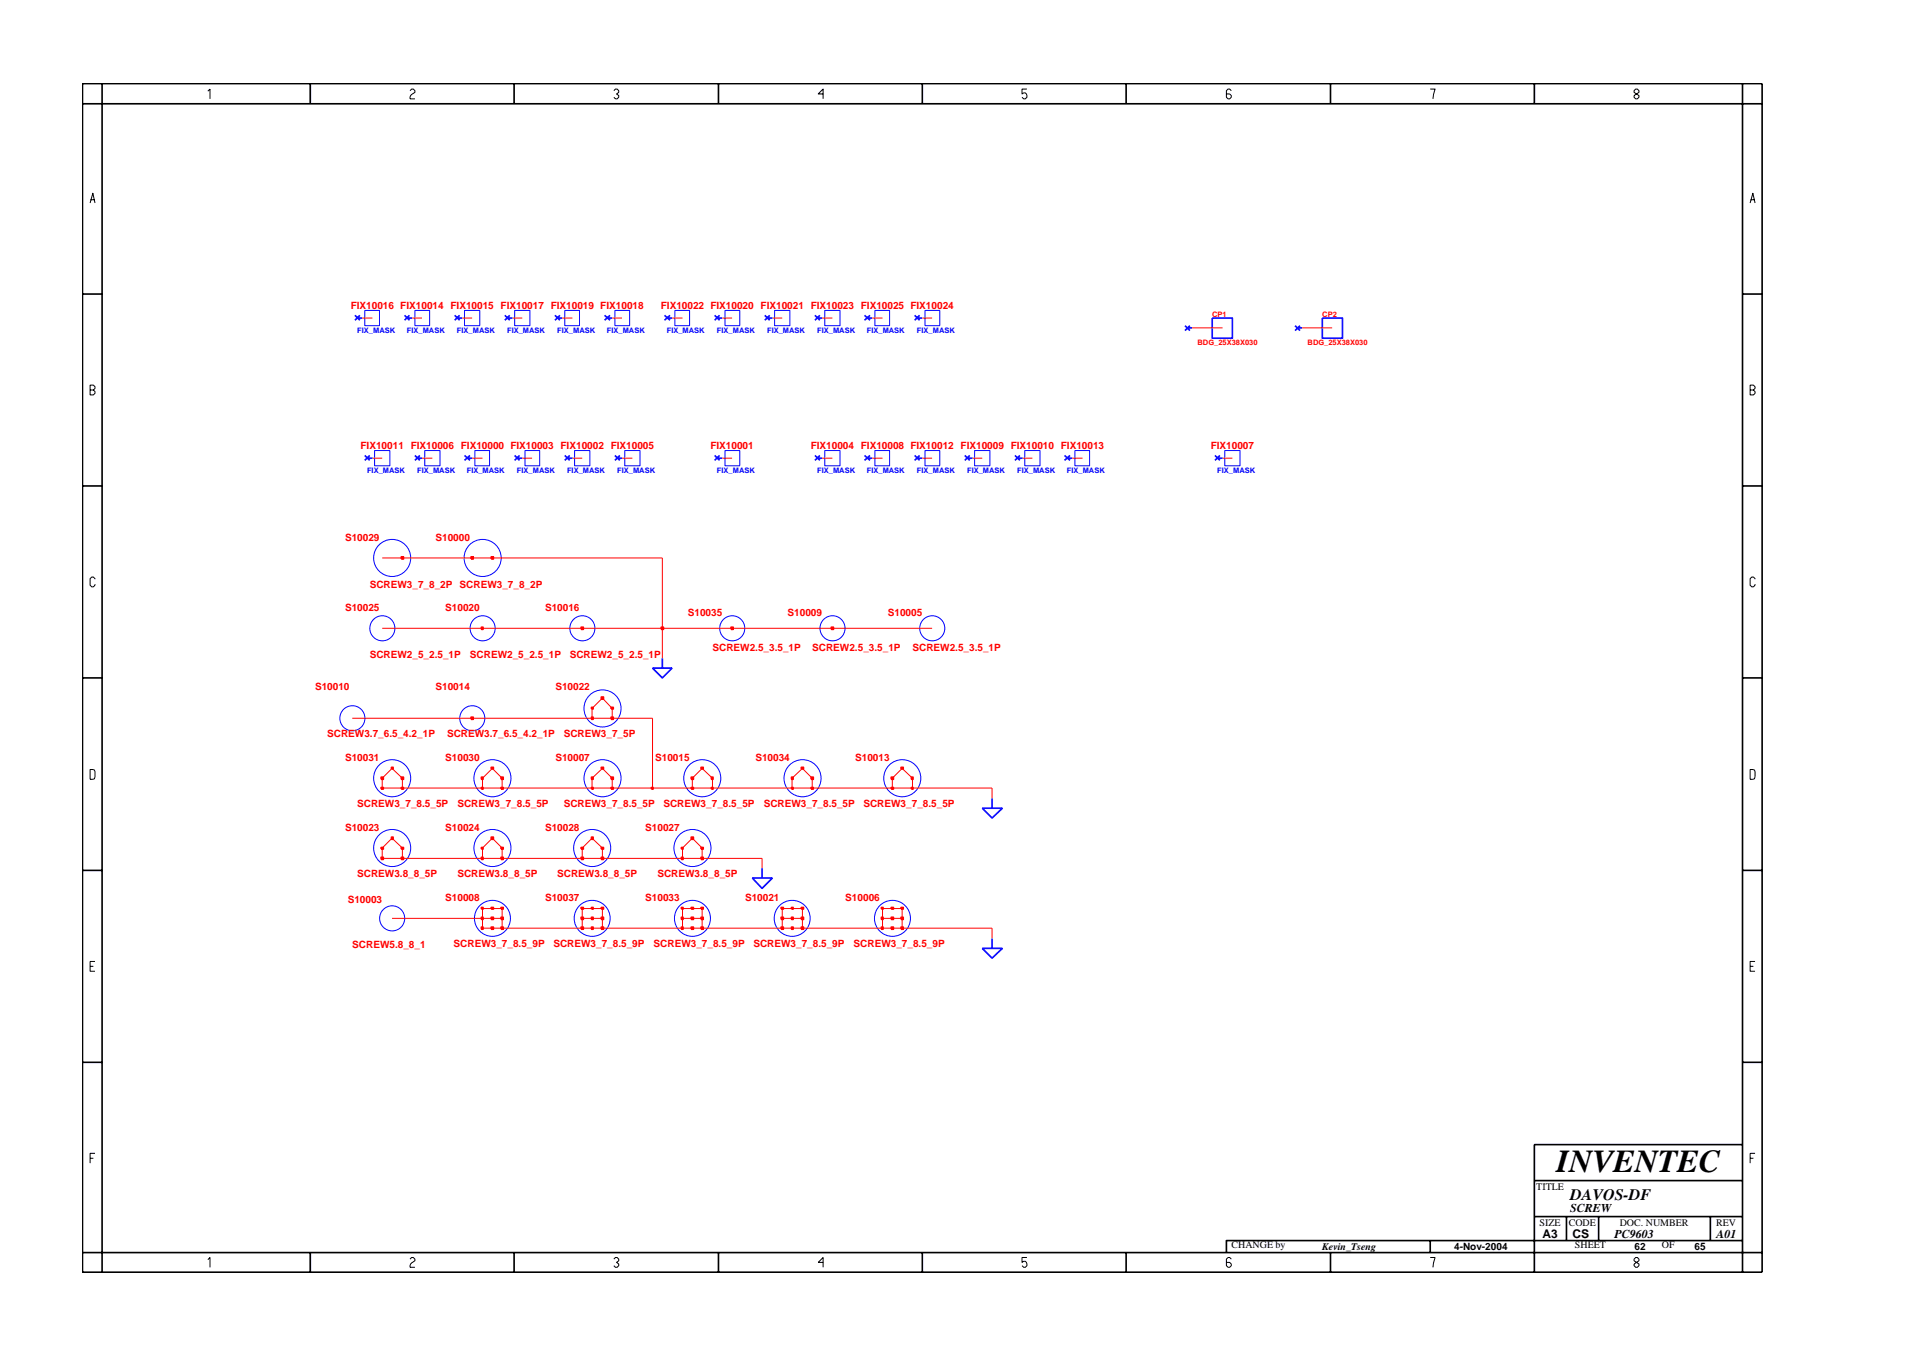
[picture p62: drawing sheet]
<svg xmlns="http://www.w3.org/2000/svg" width="297mm" height="210mm" viewBox="0 0 297 210" stroke-linecap="round" stroke-linejoin="round" font-family="sans-serif">
<defs><g id="words">
<text font-size="5" x="241.8" y="182">INVENTEC</text>
<text font-size="2.5" x="244" y="186.3">DAVOS-DF</text>
<g font-size="1.9">
<text x="244" y="188.2">SCREW</text>
<text x="239.6" y="192.2">A3</text>
<text x="244.3" y="192.3">CS</text>
<text x="250.8" y="192.2">PC9603</text>
<text x="266.6" y="192.2">A01</text>
</g>
<g font-size="1.6" fill="#f00">
<text x="54.5" y="48">FIX10016 FIX10014 FIX10015 FIX10017 FIX10019 FIX10018</text>
<text x="102.7" y="48">FIX10022 FIX10020 FIX10021 FIX10023 FIX10025 FIX10024</text>
<text x="56" y="69.8">FIX10011 FIX10006 FIX10000 FIX10003 FIX10002 FIX10005</text>
<text x="110.4" y="69.8">FIX10001</text>
<text x="125.9" y="69.8">FIX10004 FIX10008 FIX10012 FIX10009 FIX10010 FIX10013</text>
<text x="188.1" y="69.8">FIX10007</text>
<text x="53.6" y="83.9">S10029</text>
<text x="67.7" y="83.9">S10000</text>
<text x="53.6" y="94.9">S10025</text>
<text x="57.4" y="91.3">SCREW3_7_8_2P</text>
<text x="69.2" y="94.9">S10020</text>
<text x="71.4" y="91.3">SCREW3_7_8_2P</text>
<text x="84.7" y="94.9">S10016</text>
<text x="106.9" y="95.6">S10035</text>
<text x="122.4" y="95.6">S10009</text>
<text x="137.9" y="95.6">S10005</text>
<text x="110.7" y="101">SCREW2.5_3.5_1P</text>
<text x="126.2" y="101">SCREW2.5_3.5_1P</text>
<text x="141.8" y="101">SCREW2.5_3.5_1P</text>
<text x="48.9" y="107.2">S10010</text>
<text x="57.4" y="102.2">SCREW2_5_2.5_1P</text>
<text x="67.7" y="107.2">S10014</text>
<text x="73" y="102.2">SCREW2_5_2.5_1P</text>
<text x="86.3" y="107.2">S10022</text>
<text x="88.5" y="102.2">SCREW2_5_2.5_1P</text>
<text x="50.8" y="114.4">SCREW3.7_6.5_4.2_1P</text>
<text x="53.6" y="118.1">S10031</text>
<text x="69.2" y="118.1">S10030</text>
<text x="69.5" y="114.4">SCREW3.7_6.5_4.2_1P</text>
<text x="86.3" y="118.1">S10007</text>
<text x="87.6" y="114.4">SCREW3_7_5P</text>
<text x="101.8" y="118.1">S10015</text>
<text x="117.4" y="118.1">S10034</text>
<text x="132.8" y="118.1">S10013</text>
<text x="55.5" y="125.3">SCREW3_7_8.5_5P</text>
<text x="71.1" y="125.3">SCREW3_7_8.5_5P</text>
<text x="87.6" y="125.3">SCREW3_7_8.5_5P</text>
<text x="103.1" y="125.3">SCREW3_7_8.5_5P</text>
<text x="118.6" y="125.3">SCREW3_7_8.5_5P</text>
<text x="134.1" y="125.3">SCREW3_7_8.5_5P</text>
<text x="53.6" y="129">S10023</text>
<text x="69.2" y="129">S10024</text>
<text x="84.7" y="129">S10028</text>
<text x="100.3" y="129">S10027</text>
<text x="55.5" y="136.2">SCREW3.8_8_5P</text>
<text x="71.1" y="136.2">SCREW3.8_8_5P</text>
<text x="86.6" y="136.2">SCREW3.8_8_5P</text>
<text x="102.1" y="136.2">SCREW3.8_8_5P</text>
<text x="54" y="140.2">S10003</text>
<text x="69.2" y="139.9">S10008</text>
<text x="84.7" y="139.9">S10037</text>
<text x="100.3" y="139.9">S10033</text>
<text x="115.7" y="139.9">S10021</text>
<text x="131.3" y="139.9">S10006</text>
<text x="54.7" y="147.3">SCREW5.8_8_1</text>
<text x="70.5" y="147.1">SCREW3_7_8.5_9P</text>
<text x="86" y="147.1">SCREW3_7_8.5_9P</text>
<text x="101.5" y="147.1">SCREW3_7_8.5_9P</text>
<text x="117" y="147.1">SCREW3_7_8.5_9P</text>
<text x="132.6" y="147.1">SCREW3_7_8.5_9P</text>
</g>
<g font-size="1.6">
<text x="238.7" y="184.8">TITLE</text>
<text x="239.2" y="190.4">SIZE</text>
<text x="243.7" y="190.4">CODE</text>
<text x="251.6" y="190.4">DOC. NUMBER</text>
<text x="266.6" y="190.4">REV</text>
<text x="191.3" y="193.9">CHANGE by</text>
<text x="205.4" y="194.1">Kevin_Tseng</text>
<text x="225.9" y="194.1">4-Nov-2004</text>
<text x="244.7" y="193.9">SHEET</text>
<text x="253.9" y="194.1">62</text>
<text x="258.2" y="193.9">OF</text>
<text x="263.3" y="194.1">65</text>
</g>
<g font-size="1.2" fill="#00f">
<text x="55.5" y="51.7">FIX_MASK</text>
<text x="63.2" y="51.7">FIX_MASK</text>
<text x="71" y="51.7">FIX_MASK</text>
<text x="78.8" y="51.7">FIX_MASK</text>
<text x="86.6" y="51.7">FIX_MASK</text>
<text x="94.3" y="51.7">FIX_MASK</text>
<text x="103.6" y="51.7">FIX_MASK</text>
<text x="111.4" y="51.7">FIX_MASK</text>
<text x="119.2" y="51.7">FIX_MASK</text>
<text x="127" y="51.7">FIX_MASK</text>
<text x="134.7" y="51.7">FIX_MASK</text>
<text x="142.5" y="51.7">FIX_MASK</text>
<text x="57" y="73.4">FIX_MASK</text>
<text x="64.8" y="73.4">FIX_MASK</text>
<text x="72.5" y="73.4">FIX_MASK</text>
<text x="80.3" y="73.4">FIX_MASK</text>
<text x="88.1" y="73.4">FIX_MASK</text>
<text x="95.9" y="73.4">FIX_MASK</text>
<text x="111.4" y="73.4">FIX_MASK</text>
<text x="127" y="73.4">FIX_MASK</text>
<text x="134.7" y="73.4">FIX_MASK</text>
<text x="142.5" y="73.4">FIX_MASK</text>
<text x="150.2" y="73.4">FIX_MASK</text>
<text x="158" y="73.4">FIX_MASK</text>
<text x="165.7" y="73.4">FIX_MASK</text>
<text x="189.1" y="73.4">FIX_MASK</text>
</g>
<g font-size="1.2" fill="#f00">
<text x="186" y="53.6">BDG_25X38X030</text>
<text x="188.3" y="49.2">CP1</text>
<text x="203.1" y="53.6">BDG_25X38X030</text>
<text x="205.4" y="49.2">CP2</text>
</g>
</g></defs>
<g fill="none" stroke="#00f" stroke-width=".25">
<path d="M55.1 49l.8 .7M55.5 49.4h.7M55.9 49l-.8 .7M62.9 49l.7 .7M63.3 49.4h.7M63.6 49l-.7 .7M70.6 49l.8 .7M71.1 49.4h.7M71.4 49l-.8 .7M78.4 49l.8 .7M78.8 49.4h.8M79.2 49l-.8 .7"/>
<path d="M86.2 49l.8 .7M86.6 49.4h.7M87 49l-.8 .7M93.9 49l.9 .7M94.3 49.4h.8M94.8 49l-.9 .7M103.2 49l.9 .7M103.7 49.4h.7M104.1 49l-.9 .7M111 49l.8 .7M111.4 49.4h.8M111.8 49l-.8 .7"/>
<path d="M118.8 49l.8 .7M119.2 49.4h.8M119.6 49l-.8 .7M126.6 49l.8 .7M126.9 49.4h.8M127.4 49l-.8 .7M134.3 49l.9 .7M134.7 49.4h.8M135.2 49l-.9 .7M142.1 49l.8 .7M142.5 49.4h.8M142.9 49l-.8 .7"/>
<path d="M184.1 50.6l.8 .7M184.4 50.9h.8M184.9 50.6l-.8 .7M188.3 49.4h3.2v3.1h-3.2zM201.2 50.6l.8 .7M201.5 50.9h.8M202 50.6l-.8 .7M205.4 49.4h3.2v3.1h-3.2zM56.7 70.7l.7 .8M57.1 71.1h.8M57.4 70.7l-.7 .8M64.5 70.7l.7 .8"/>
<path d="M64.8 71.1h.8M65.2 70.7l-.7 .8M72.2 70.7l.8 .8M72.6 71.1h.7M73 70.7l-.8 .8M80 70.7l.7 .8M80.4 71.1h.7M80.7 70.7l-.7 .8M87.7 70.7l.8 .8M88.2 71.1h.7M88.5 70.7l-.8 .8M95.5 70.7l.8 .8"/>
<path d="M95.9 71.1h.7M96.3 70.7l-.8 .8M111 70.7l.8 .8M111.4 71.1h.8M111.8 70.7l-.8 .8M126.6 70.7l.8 .8M126.9 71.1h.8M127.4 70.7l-.8 .8M134.3 70.7l.9 .8M134.7 71.1h.8M135.2 70.7l-.9 .8M142.1 70.7l.8 .8"/>
<path d="M142.5 71.1h.8M142.9 70.7l-.8 .8M149.9 70.7l.8 .8M150.3 71.1h.8M150.7 70.7l-.8 .8M157.7 70.7l.7 .8M158 71.1h.9M158.4 70.7l-.7 .8M165.4 70.7l.8 .8M165.8 71.1h.8M166.2 70.7l-.8 .8M188.8 70.7l.7 .8"/>
<path d="M189.1 71.1h.8M189.5 70.7l-.7 .8M101.4 103.7h3l-1.5 1.6zM102.9 102.2v1.5M116.9 136.3h3.1l-1.6 1.7zM118.4 134.8v1.5M152.6 125.5h3.1l-1.6 1.5zM154.1 124v1.5M152.6 147.3h3.1l-1.6 1.5zM154.1 145.7v1.6"/>
</g>
<g fill="none" stroke="#00f" stroke-width=".16">
<path d="M56.7 48.2h2.3v2.4h-2.3zM64.5 48.2h2.2v2.4h-2.2zM72.2 48.2h2.3v2.4h-2.3zM80 48.2h2.3v2.4h-2.3zM87.7 48.2h2.3v2.4h-2.3zM95.5 48.2h2.3v2.4h-2.3zM104.8 48.2h2.3v2.4h-2.3zM112.6 48.2h2.3v2.4h-2.3zM120.3 48.2h2.4v2.4h-2.4zM128.1 48.2h2.4v2.4h-2.4zM135.9 48.2h2.3v2.4h-2.3zM143.7 48.2h2.3v2.4h-2.3z"/>
<path d="M58.2 70h2.4v2.3h-2.4zM66 70h2.4v2.3h-2.4zM73.8 70h2.3v2.3h-2.3zM81.6 70h2.2v2.3h-2.2zM89.3 70h2.3v2.3h-2.3zM97.1 70h2.3v2.3h-2.3zM112.6 70h2.3v2.3h-2.3zM128.1 70h2.4v2.3h-2.4zM135.9 70h2.3v2.3h-2.3zM143.7 70h2.3v2.3h-2.3zM151.4 70h2.4v2.3h-2.4zM159.2 70h2.4v2.3h-2.4z"/>
<path d="M167 70h2.3v2.3h-2.3zM190.3 70h2.3v2.3h-2.3z"/>
<circle cx="59.4" cy="97.6" r="1.95"/>
<circle cx="60.9" cy="86.6" r="2.88"/>
<circle cx="75" cy="86.6" r="2.88"/>
<circle cx="75" cy="97.6" r="1.95"/>
<circle cx="90.5" cy="97.6" r="1.95"/>
<circle cx="113.8" cy="97.6" r="1.95"/>
<circle cx="129.3" cy="97.6" r="1.95"/>
<circle cx="144.8" cy="97.6" r="1.95"/>
<circle cx="54.7" cy="111.5" r="1.95"/>
<circle cx="73.4" cy="111.5" r="1.95"/>
<circle cx="93.6" cy="110" r="2.88"/>
<circle cx="60.9" cy="120.8" r="2.88"/>
<circle cx="60.9" cy="131.7" r="2.88"/>
<circle cx="76.5" cy="131.7" r="2.88"/>
<circle cx="76.5" cy="120.8" r="2.88"/>
<circle cx="92" cy="131.7" r="2.88"/>
<circle cx="93.6" cy="120.8" r="2.88"/>
<circle cx="107.6" cy="131.7" r="2.88"/>
<circle cx="109.1" cy="120.8" r="2.88"/>
<circle cx="124.7" cy="120.8" r="2.88"/>
<circle cx="140.2" cy="120.8" r="2.88"/>
<circle cx="60.9" cy="142.6" r="1.95"/>
<circle cx="76.5" cy="142.6" r="2.79"/>
<circle cx="92" cy="142.6" r="2.79"/>
<circle cx="107.6" cy="142.6" r="2.79"/>
<circle cx="123.1" cy="142.6" r="2.79"/>
<circle cx="138.6" cy="142.6" r="2.79"/>
</g>
<path d="M154.1 144.1v1.6" fill="none" stroke="#f00" stroke-width=".16"/>
<path d="M74.8 144h.2v.3h-.2z" fill-rule="evenodd" fill="#8e2323"/>
<path d="M74.8 144h.2v.3h-.2z" fill="none" stroke="#f00" stroke-width=".25"/>
<path d="M75 142.6v1.5h1.5" fill="none" stroke="#f00" stroke-width=".16"/>
<path d="M76.3 144h.4v.3h-.4z" fill-rule="evenodd" fill="#8e2323"/>
<path d="M76.3 144h.4v.3h-.4z" fill="none" stroke="#f00" stroke-width=".25"/>
<path d="M76.5 144.1h1.5" fill="none" stroke="#f00" stroke-width=".16"/>
<path d="M77.8 144h.4v.3h-.4z" fill-rule="evenodd" fill="#8e2323"/>
<path d="M77.8 144h.4v.3h-.4z" fill="none" stroke="#f00" stroke-width=".25"/>
<path d="M78 142.6v1.5h12.5" fill="none" stroke="#f00" stroke-width=".16"/>
<path d="M90.3 144h.3v.3h-.3z" fill-rule="evenodd" fill="#8e2323"/>
<path d="M90.3 144h.3v.3h-.3z" fill="none" stroke="#f00" stroke-width=".25"/>
<path d="M90.5 142.6v1.5h1.5" fill="none" stroke="#f00" stroke-width=".16"/>
<path d="M91.9 144h.2v.3h-.2z" fill-rule="evenodd" fill="#8e2323"/>
<path d="M91.9 144h.2v.3h-.2z" fill="none" stroke="#f00" stroke-width=".25"/>
<path d="M92 144.1h1.6" fill="none" stroke="#f00" stroke-width=".16"/>
<path d="M93.4 144h.4v.3h-.4z" fill-rule="evenodd" fill="#8e2323"/>
<path d="M93.4 144h.4v.3h-.4z" fill="none" stroke="#f00" stroke-width=".25"/>
<path d="M93.6 142.6v1.5h12.4" fill="none" stroke="#f00" stroke-width=".16"/>
<path d="M105.9 144h.2v.3h-.2z" fill-rule="evenodd" fill="#8e2323"/>
<path d="M105.9 144h.2v.3h-.2z" fill="none" stroke="#f00" stroke-width=".25"/>
<path d="M106 142.6v1.5h1.6" fill="none" stroke="#f00" stroke-width=".16"/>
<path d="M107.4 144h.3v.3h-.3z" fill-rule="evenodd" fill="#8e2323"/>
<path d="M107.4 144h.3v.3h-.3z" fill="none" stroke="#f00" stroke-width=".25"/>
<path d="M107.6 144.1h1.5" fill="none" stroke="#f00" stroke-width=".16"/>
<path d="M108.9 144h.3v.3h-.3z" fill-rule="evenodd" fill="#8e2323"/>
<path d="M108.9 144h.3v.3h-.3z" fill="none" stroke="#f00" stroke-width=".25"/>
<path d="M109.1 142.6v1.5h12.4" fill="none" stroke="#f00" stroke-width=".16"/>
<path d="M121.4 144h.3v.3h-.3z" fill-rule="evenodd" fill="#8e2323"/>
<path d="M121.4 144h.3v.3h-.3z" fill="none" stroke="#f00" stroke-width=".25"/>
<path d="M121.5 142.6v1.5h1.5" fill="none" stroke="#f00" stroke-width=".16"/>
<path d="M123 144h.2v.3h-.2z" fill-rule="evenodd" fill="#8e2323"/>
<path d="M123 144h.2v.3h-.2z" fill="none" stroke="#f00" stroke-width=".25"/>
<path d="M123 144.1h1.7" fill="none" stroke="#f00" stroke-width=".16"/>
<path d="M124.5 144h.3v.3h-.3z" fill-rule="evenodd" fill="#8e2323"/>
<path d="M124.5 144h.3v.3h-.3z" fill="none" stroke="#f00" stroke-width=".25"/>
<path d="M124.7 142.6v1.5h12.4" fill="none" stroke="#f00" stroke-width=".16"/>
<path d="M136.9 144h.3v.3h-.3z" fill-rule="evenodd" fill="#8e2323"/>
<path d="M136.9 144h.3v.3h-.3z" fill="none" stroke="#f00" stroke-width=".25"/>
<path d="M137.1 142.6v1.5h1.5" fill="none" stroke="#f00" stroke-width=".16"/>
<path d="M138.5 144h.3v.3h-.3z" fill-rule="evenodd" fill="#8e2323"/>
<path d="M138.5 144h.3v.3h-.3z" fill="none" stroke="#f00" stroke-width=".25"/>
<path d="M138.6 144.1h1.6" fill="none" stroke="#f00" stroke-width=".16"/>
<path d="M140 144h.3v.3h-.3z" fill-rule="evenodd" fill="#8e2323"/>
<path d="M140 144h.3v.3h-.3z" fill="none" stroke="#f00" stroke-width=".25"/>
<path d="M60.9 142.6h14.1M140.2 142.6v1.5h13.9" fill="none" stroke="#f00" stroke-width=".16"/>
<path d="M74.8 142.4h.2v.4h-.2z" fill-rule="evenodd" fill="#8e2323"/>
<path d="M74.8 142.4h.2v.4h-.2z" fill="none" stroke="#f00" stroke-width=".25"/>
<path d="M75 141.1v1.5h1.5" fill="none" stroke="#f00" stroke-width=".16"/>
<path d="M76.3 142.4h.4v.4h-.4z" fill-rule="evenodd" fill="#8e2323"/>
<path d="M76.3 142.4h.4v.4h-.4z" fill="none" stroke="#f00" stroke-width=".25"/>
<path d="M76.5 142.6h1.5" fill="none" stroke="#f00" stroke-width=".16"/>
<path d="M77.8 142.4h.4v.4h-.4z" fill-rule="evenodd" fill="#8e2323"/>
<path d="M77.8 142.4h.4v.4h-.4z" fill="none" stroke="#f00" stroke-width=".25"/>
<path d="M78 141.1v1.5" fill="none" stroke="#f00" stroke-width=".16"/>
<path d="M90.3 142.4h.3v.4h-.3z" fill-rule="evenodd" fill="#8e2323"/>
<path d="M90.3 142.4h.3v.4h-.3z" fill="none" stroke="#f00" stroke-width=".25"/>
<path d="M90.5 141.1v1.5h1.5" fill="none" stroke="#f00" stroke-width=".16"/>
<path d="M91.9 142.4h.2v.4h-.2z" fill-rule="evenodd" fill="#8e2323"/>
<path d="M91.9 142.4h.2v.4h-.2z" fill="none" stroke="#f00" stroke-width=".25"/>
<path d="M92 142.6h1.6" fill="none" stroke="#f00" stroke-width=".16"/>
<path d="M93.4 142.4h.4v.4h-.4z" fill-rule="evenodd" fill="#8e2323"/>
<path d="M93.4 142.4h.4v.4h-.4z" fill="none" stroke="#f00" stroke-width=".25"/>
<path d="M93.6 141.1v1.5" fill="none" stroke="#f00" stroke-width=".16"/>
<path d="M105.9 142.4h.2v.4h-.2z" fill-rule="evenodd" fill="#8e2323"/>
<path d="M105.9 142.4h.2v.4h-.2z" fill="none" stroke="#f00" stroke-width=".25"/>
<path d="M106 141.1v1.5h1.6" fill="none" stroke="#f00" stroke-width=".16"/>
<path d="M107.4 142.4h.3v.4h-.3z" fill-rule="evenodd" fill="#8e2323"/>
<path d="M107.4 142.4h.3v.4h-.3z" fill="none" stroke="#f00" stroke-width=".25"/>
<path d="M107.6 142.6h1.5" fill="none" stroke="#f00" stroke-width=".16"/>
<path d="M108.9 142.4h.3v.4h-.3z" fill-rule="evenodd" fill="#8e2323"/>
<path d="M108.9 142.4h.3v.4h-.3z" fill="none" stroke="#f00" stroke-width=".25"/>
<path d="M109.1 141.1v1.5" fill="none" stroke="#f00" stroke-width=".16"/>
<path d="M121.4 142.4h.3v.4h-.3z" fill-rule="evenodd" fill="#8e2323"/>
<path d="M121.4 142.4h.3v.4h-.3z" fill="none" stroke="#f00" stroke-width=".25"/>
<path d="M121.5 141.1v1.5h1.5" fill="none" stroke="#f00" stroke-width=".16"/>
<path d="M123 142.4h.2v.4h-.2z" fill-rule="evenodd" fill="#8e2323"/>
<path d="M123 142.4h.2v.4h-.2z" fill="none" stroke="#f00" stroke-width=".25"/>
<path d="M123 142.6h1.7" fill="none" stroke="#f00" stroke-width=".16"/>
<path d="M124.5 142.4h.3v.4h-.3z" fill-rule="evenodd" fill="#8e2323"/>
<path d="M124.5 142.4h.3v.4h-.3z" fill="none" stroke="#f00" stroke-width=".25"/>
<path d="M124.7 141.1v1.5" fill="none" stroke="#f00" stroke-width=".16"/>
<path d="M136.9 142.4h.3v.4h-.3z" fill-rule="evenodd" fill="#8e2323"/>
<path d="M136.9 142.4h.3v.4h-.3z" fill="none" stroke="#f00" stroke-width=".25"/>
<path d="M137.1 141.1v1.5h1.5" fill="none" stroke="#f00" stroke-width=".16"/>
<path d="M138.5 142.4h.3v.4h-.3z" fill-rule="evenodd" fill="#8e2323"/>
<path d="M138.5 142.4h.3v.4h-.3z" fill="none" stroke="#f00" stroke-width=".25"/>
<path d="M138.6 142.6h1.6" fill="none" stroke="#f00" stroke-width=".16"/>
<path d="M140 142.4h.3v.4h-.3z" fill-rule="evenodd" fill="#8e2323"/>
<path d="M140 142.4h.3v.4h-.3z" fill="none" stroke="#f00" stroke-width=".25"/>
<path d="M140.2 141.1v1.5" fill="none" stroke="#f00" stroke-width=".16"/>
<path d="M74.8 140.9h.2v.3h-.2z" fill-rule="evenodd" fill="#8e2323"/>
<path d="M74.8 140.9h.2v.3h-.2z" fill="none" stroke="#f00" stroke-width=".25"/>
<path d="M75 141.1h1.5" fill="none" stroke="#f00" stroke-width=".16"/>
<path d="M76.3 140.9h.4v.3h-.4z" fill-rule="evenodd" fill="#8e2323"/>
<path d="M76.3 140.9h.4v.3h-.4z" fill="none" stroke="#f00" stroke-width=".25"/>
<path d="M76.5 141.1h1.5" fill="none" stroke="#f00" stroke-width=".16"/>
<path d="M77.8 140.9h.4v.3h-.4z" fill-rule="evenodd" fill="#8e2323"/>
<path d="M77.8 140.9h.4v.3h-.4z" fill="none" stroke="#f00" stroke-width=".25"/>
<path d="M90.3 140.9h.3v.3h-.3z" fill-rule="evenodd" fill="#8e2323"/>
<path d="M90.3 140.9h.3v.3h-.3z" fill="none" stroke="#f00" stroke-width=".25"/>
<path d="M90.5 141.1h1.5" fill="none" stroke="#f00" stroke-width=".16"/>
<path d="M91.9 140.9h.2v.3h-.2z" fill-rule="evenodd" fill="#8e2323"/>
<path d="M91.9 140.9h.2v.3h-.2z" fill="none" stroke="#f00" stroke-width=".25"/>
<path d="M92 141.1h1.6" fill="none" stroke="#f00" stroke-width=".16"/>
<path d="M93.4 140.9h.4v.3h-.4z" fill-rule="evenodd" fill="#8e2323"/>
<path d="M93.4 140.9h.4v.3h-.4z" fill="none" stroke="#f00" stroke-width=".25"/>
<path d="M105.9 140.9h.2v.3h-.2z" fill-rule="evenodd" fill="#8e2323"/>
<path d="M105.9 140.9h.2v.3h-.2z" fill="none" stroke="#f00" stroke-width=".25"/>
<path d="M106 141.1h1.6" fill="none" stroke="#f00" stroke-width=".16"/>
<path d="M107.4 140.9h.3v.3h-.3z" fill-rule="evenodd" fill="#8e2323"/>
<path d="M107.4 140.9h.3v.3h-.3z" fill="none" stroke="#f00" stroke-width=".25"/>
<path d="M107.6 141.1h1.5" fill="none" stroke="#f00" stroke-width=".16"/>
<path d="M108.9 140.9h.3v.3h-.3z" fill-rule="evenodd" fill="#8e2323"/>
<path d="M108.9 140.9h.3v.3h-.3z" fill="none" stroke="#f00" stroke-width=".25"/>
<path d="M121.4 140.9h.3v.3h-.3z" fill-rule="evenodd" fill="#8e2323"/>
<path d="M121.4 140.9h.3v.3h-.3z" fill="none" stroke="#f00" stroke-width=".25"/>
<path d="M121.5 141.1h1.5" fill="none" stroke="#f00" stroke-width=".16"/>
<path d="M123 140.9h.2v.3h-.2z" fill-rule="evenodd" fill="#8e2323"/>
<path d="M123 140.9h.2v.3h-.2z" fill="none" stroke="#f00" stroke-width=".25"/>
<path d="M123 141.1h1.7" fill="none" stroke="#f00" stroke-width=".16"/>
<path d="M124.5 140.9h.3v.3h-.3z" fill-rule="evenodd" fill="#8e2323"/>
<path d="M124.5 140.9h.3v.3h-.3z" fill="none" stroke="#f00" stroke-width=".25"/>
<path d="M136.9 140.9h.3v.3h-.3z" fill-rule="evenodd" fill="#8e2323"/>
<path d="M136.9 140.9h.3v.3h-.3z" fill="none" stroke="#f00" stroke-width=".25"/>
<path d="M137.1 141.1h1.5" fill="none" stroke="#f00" stroke-width=".16"/>
<path d="M138.5 140.9h.3v.3h-.3z" fill-rule="evenodd" fill="#8e2323"/>
<path d="M138.5 140.9h.3v.3h-.3z" fill="none" stroke="#f00" stroke-width=".25"/>
<path d="M138.6 141.1h1.6" fill="none" stroke="#f00" stroke-width=".16"/>
<path d="M140 140.9h.3v.3h-.3z" fill-rule="evenodd" fill="#8e2323"/>
<path d="M140 140.9h.3v.3h-.3z" fill="none" stroke="#f00" stroke-width=".25"/>
<path d="M118.4 133.3v1.5" fill="none" stroke="#f00" stroke-width=".16"/>
<path d="M59.2 133.1h.3v.4h-.3z" fill-rule="evenodd" fill="#8e2323"/>
<path d="M59.2 133.1h.3v.4h-.3z" fill="none" stroke="#f00" stroke-width=".25"/>
<path d="M59.4 131.7v1.6h3.1" fill="none" stroke="#f00" stroke-width=".16"/>
<path d="M62.3 133.1h.4v.4h-.4z" fill-rule="evenodd" fill="#8e2323"/>
<path d="M62.3 133.1h.4v.4h-.4z" fill="none" stroke="#f00" stroke-width=".25"/>
<path d="M62.5 131.7v1.6h12.5" fill="none" stroke="#f00" stroke-width=".16"/>
<path d="M74.8 133.1h.2v.4h-.2z" fill-rule="evenodd" fill="#8e2323"/>
<path d="M74.8 133.1h.2v.4h-.2z" fill="none" stroke="#f00" stroke-width=".25"/>
<path d="M75 131.7v1.6h3" fill="none" stroke="#f00" stroke-width=".16"/>
<path d="M77.8 133.1h.4v.4h-.4z" fill-rule="evenodd" fill="#8e2323"/>
<path d="M77.8 133.1h.4v.4h-.4z" fill="none" stroke="#f00" stroke-width=".25"/>
<path d="M78 131.7v1.6h12.5" fill="none" stroke="#f00" stroke-width=".16"/>
<path d="M90.3 133.1h.3v.4h-.3z" fill-rule="evenodd" fill="#8e2323"/>
<path d="M90.3 133.1h.3v.4h-.3z" fill="none" stroke="#f00" stroke-width=".25"/>
<path d="M90.5 131.7v1.6h3.1" fill="none" stroke="#f00" stroke-width=".16"/>
<path d="M93.4 133.1h.4v.4h-.4z" fill-rule="evenodd" fill="#8e2323"/>
<path d="M93.4 133.1h.4v.4h-.4z" fill="none" stroke="#f00" stroke-width=".25"/>
<path d="M93.6 131.7v1.6h12.4" fill="none" stroke="#f00" stroke-width=".16"/>
<path d="M105.9 133.1h.2v.4h-.2z" fill-rule="evenodd" fill="#8e2323"/>
<path d="M105.9 133.1h.2v.4h-.2z" fill="none" stroke="#f00" stroke-width=".25"/>
<path d="M106 131.7v1.6h3.1" fill="none" stroke="#f00" stroke-width=".16"/>
<path d="M108.9 133.1h.3v.4h-.3z" fill-rule="evenodd" fill="#8e2323"/>
<path d="M108.9 133.1h.3v.4h-.3z" fill="none" stroke="#f00" stroke-width=".25"/>
<path d="M109.1 131.7v1.6h9.3" fill="none" stroke="#f00" stroke-width=".16"/>
<path d="M59.2 131.6h.3v.3h-.3z" fill-rule="evenodd" fill="#8e2323"/>
<path d="M59.2 131.6h.3v.3h-.3z" fill="none" stroke="#f00" stroke-width=".25"/>
<path d="M62.3 131.6h.4v.3h-.4z" fill-rule="evenodd" fill="#8e2323"/>
<path d="M62.3 131.6h.4v.3h-.4z" fill="none" stroke="#f00" stroke-width=".25"/>
<path d="M74.8 131.6h.2v.3h-.2z" fill-rule="evenodd" fill="#8e2323"/>
<path d="M74.8 131.6h.2v.3h-.2z" fill="none" stroke="#f00" stroke-width=".25"/>
<path d="M77.8 131.6h.4v.3h-.4z" fill-rule="evenodd" fill="#8e2323"/>
<path d="M77.8 131.6h.4v.3h-.4z" fill="none" stroke="#f00" stroke-width=".25"/>
<path d="M90.3 131.6h.3v.3h-.3z" fill-rule="evenodd" fill="#8e2323"/>
<path d="M90.3 131.6h.3v.3h-.3z" fill="none" stroke="#f00" stroke-width=".25"/>
<path d="M93.4 131.6h.4v.3h-.4z" fill-rule="evenodd" fill="#8e2323"/>
<path d="M93.4 131.6h.4v.3h-.4z" fill="none" stroke="#f00" stroke-width=".25"/>
<path d="M105.9 131.6h.2v.3h-.2z" fill-rule="evenodd" fill="#8e2323"/>
<path d="M105.9 131.6h.2v.3h-.2z" fill="none" stroke="#f00" stroke-width=".25"/>
<path d="M108.9 131.6h.3v.3h-.3z" fill-rule="evenodd" fill="#8e2323"/>
<path d="M108.9 131.6h.3v.3h-.3z" fill="none" stroke="#f00" stroke-width=".25"/>
<path d="M60.8 130h.3v.3h-.3z" fill-rule="evenodd" fill="#8e2323"/>
<path d="M60.8 130h.3v.3h-.3z" fill="none" stroke="#f00" stroke-width=".25"/>
<path d="M76.3 130h.4v.3h-.4z" fill-rule="evenodd" fill="#8e2323"/>
<path d="M76.3 130h.4v.3h-.4z" fill="none" stroke="#f00" stroke-width=".25"/>
<path d="M91.9 130h.2v.3h-.2z" fill-rule="evenodd" fill="#8e2323"/>
<path d="M91.9 130h.2v.3h-.2z" fill="none" stroke="#f00" stroke-width=".25"/>
<path d="M107.4 130h.3v.3h-.3z" fill-rule="evenodd" fill="#8e2323"/>
<path d="M107.4 130h.3v.3h-.3z" fill="none" stroke="#f00" stroke-width=".25"/>
<path d="M154.1 122.4v1.6" fill="none" stroke="#f00" stroke-width=".16"/>
<path d="M59.2 122.3h.3v.2h-.3z" fill-rule="evenodd" fill="#8e2323"/>
<path d="M59.2 122.3h.3v.2h-.3z" fill="none" stroke="#f00" stroke-width=".25"/>
<path d="M59.4 120.8v1.6h3.1" fill="none" stroke="#f00" stroke-width=".16"/>
<path d="M62.3 122.3h.4v.2h-.4z" fill-rule="evenodd" fill="#8e2323"/>
<path d="M62.3 122.3h.4v.2h-.4z" fill="none" stroke="#f00" stroke-width=".25"/>
<path d="M62.5 120.8v1.6h12.5" fill="none" stroke="#f00" stroke-width=".16"/>
<path d="M74.8 122.3h.2v.2h-.2z" fill-rule="evenodd" fill="#8e2323"/>
<path d="M74.8 122.3h.2v.2h-.2z" fill="none" stroke="#f00" stroke-width=".25"/>
<path d="M75 120.8v1.6h3" fill="none" stroke="#f00" stroke-width=".16"/>
<path d="M77.8 122.3h.4v.2h-.4z" fill-rule="evenodd" fill="#8e2323"/>
<path d="M77.8 122.3h.4v.2h-.4z" fill="none" stroke="#f00" stroke-width=".25"/>
<path d="M78 120.8v1.6h14" fill="none" stroke="#f00" stroke-width=".16"/>
<path d="M91.9 122.3h.2v.2h-.2z" fill-rule="evenodd" fill="#8e2323"/>
<path d="M91.9 122.3h.2v.2h-.2z" fill="none" stroke="#f00" stroke-width=".25"/>
<path d="M92 120.8v1.6h3.1" fill="none" stroke="#f00" stroke-width=".16"/>
<path d="M94.9 122.3h.4v.2h-.4z" fill-rule="evenodd" fill="#8e2323"/>
<path d="M94.9 122.3h.4v.2h-.4z" fill="none" stroke="#f00" stroke-width=".25"/>
<path d="M95.1 120.8v1.6h6.3" fill="none" stroke="#f00" stroke-width=".16"/>
<path d="M101.2 122.3h.3v.2h-.3z" fill-rule="evenodd" fill="#8e2323"/>
<path d="M101.2 122.3h.3v.2h-.3z" fill="none" stroke="#f00" stroke-width=".25"/>
<path d="M101.4 111.5v10.9h6.2" fill="none" stroke="#f00" stroke-width=".16"/>
<path d="M107.4 122.3h.3v.2h-.3z" fill-rule="evenodd" fill="#8e2323"/>
<path d="M107.4 122.3h.3v.2h-.3z" fill="none" stroke="#f00" stroke-width=".25"/>
<path d="M107.6 120.8v1.6h3.1" fill="none" stroke="#f00" stroke-width=".16"/>
<path d="M110.5 122.3h.3v.2h-.3z" fill-rule="evenodd" fill="#8e2323"/>
<path d="M110.5 122.3h.3v.2h-.3z" fill="none" stroke="#f00" stroke-width=".25"/>
<path d="M110.7 120.8v1.6h12.3" fill="none" stroke="#f00" stroke-width=".16"/>
<path d="M123 122.3h.2v.2h-.2z" fill-rule="evenodd" fill="#8e2323"/>
<path d="M123 122.3h.2v.2h-.2z" fill="none" stroke="#f00" stroke-width=".25"/>
<path d="M123 120.8v1.6h3.2" fill="none" stroke="#f00" stroke-width=".16"/>
<path d="M126 122.3h.4v.2h-.4z" fill-rule="evenodd" fill="#8e2323"/>
<path d="M126 122.3h.4v.2h-.4z" fill="none" stroke="#f00" stroke-width=".25"/>
<path d="M126.2 120.8v1.6h12.4" fill="none" stroke="#f00" stroke-width=".16"/>
<path d="M138.5 122.3h.3v.2h-.3z" fill-rule="evenodd" fill="#8e2323"/>
<path d="M138.5 122.3h.3v.2h-.3z" fill="none" stroke="#f00" stroke-width=".25"/>
<path d="M138.6 120.8v1.6h3.2" fill="none" stroke="#f00" stroke-width=".16"/>
<path d="M141.6 122.3h.2v.2h-.2z" fill-rule="evenodd" fill="#8e2323"/>
<path d="M141.6 122.3h.2v.2h-.2z" fill="none" stroke="#f00" stroke-width=".25"/>
<path d="M141.8 120.8v1.6h12.3" fill="none" stroke="#f00" stroke-width=".16"/>
<path d="M59.2 120.7h.3v.3h-.3z" fill-rule="evenodd" fill="#8e2323"/>
<path d="M59.2 120.7h.3v.3h-.3z" fill="none" stroke="#f00" stroke-width=".25"/>
<path d="M62.3 120.7h.4v.3h-.4z" fill-rule="evenodd" fill="#8e2323"/>
<path d="M62.3 120.7h.4v.3h-.4z" fill="none" stroke="#f00" stroke-width=".25"/>
<path d="M74.8 120.7h.2v.3h-.2z" fill-rule="evenodd" fill="#8e2323"/>
<path d="M74.8 120.7h.2v.3h-.2z" fill="none" stroke="#f00" stroke-width=".25"/>
<path d="M77.8 120.7h.4v.3h-.4z" fill-rule="evenodd" fill="#8e2323"/>
<path d="M77.8 120.7h.4v.3h-.4z" fill="none" stroke="#f00" stroke-width=".25"/>
<path d="M91.9 120.7h.2v.3h-.2z" fill-rule="evenodd" fill="#8e2323"/>
<path d="M91.9 120.7h.2v.3h-.2z" fill="none" stroke="#f00" stroke-width=".25"/>
<path d="M94.9 120.7h.4v.3h-.4z" fill-rule="evenodd" fill="#8e2323"/>
<path d="M94.9 120.7h.4v.3h-.4z" fill="none" stroke="#f00" stroke-width=".25"/>
<path d="M107.4 120.7h.3v.3h-.3z" fill-rule="evenodd" fill="#8e2323"/>
<path d="M107.4 120.7h.3v.3h-.3z" fill="none" stroke="#f00" stroke-width=".25"/>
<path d="M110.5 120.7h.3v.3h-.3z" fill-rule="evenodd" fill="#8e2323"/>
<path d="M110.5 120.7h.3v.3h-.3z" fill="none" stroke="#f00" stroke-width=".25"/>
<path d="M123 120.7h.2v.3h-.2z" fill-rule="evenodd" fill="#8e2323"/>
<path d="M123 120.7h.2v.3h-.2z" fill="none" stroke="#f00" stroke-width=".25"/>
<path d="M126 120.7h.4v.3h-.4z" fill-rule="evenodd" fill="#8e2323"/>
<path d="M126 120.7h.4v.3h-.4z" fill="none" stroke="#f00" stroke-width=".25"/>
<path d="M138.5 120.7h.3v.3h-.3z" fill-rule="evenodd" fill="#8e2323"/>
<path d="M138.5 120.7h.3v.3h-.3z" fill="none" stroke="#f00" stroke-width=".25"/>
<path d="M141.6 120.7h.2v.3h-.2z" fill-rule="evenodd" fill="#8e2323"/>
<path d="M141.6 120.7h.2v.3h-.2z" fill="none" stroke="#f00" stroke-width=".25"/>
<path d="M60.8 119.2h.3v.2h-.3z" fill-rule="evenodd" fill="#8e2323"/>
<path d="M60.8 119.2h.3v.2h-.3z" fill="none" stroke="#f00" stroke-width=".25"/>
<path d="M76.3 119.2h.4v.2h-.4z" fill-rule="evenodd" fill="#8e2323"/>
<path d="M76.3 119.2h.4v.2h-.4z" fill="none" stroke="#f00" stroke-width=".25"/>
<path d="M93.4 119.2h.4v.2h-.4z" fill-rule="evenodd" fill="#8e2323"/>
<path d="M93.4 119.2h.4v.2h-.4z" fill="none" stroke="#f00" stroke-width=".25"/>
<path d="M108.9 119.2h.3v.2h-.3z" fill-rule="evenodd" fill="#8e2323"/>
<path d="M108.9 119.2h.3v.2h-.3z" fill="none" stroke="#f00" stroke-width=".25"/>
<path d="M124.5 119.2h.3v.2h-.3z" fill-rule="evenodd" fill="#8e2323"/>
<path d="M124.5 119.2h.3v.2h-.3z" fill="none" stroke="#f00" stroke-width=".25"/>
<path d="M140 119.2h.3v.2h-.3z" fill-rule="evenodd" fill="#8e2323"/>
<path d="M140 119.2h.3v.2h-.3z" fill="none" stroke="#f00" stroke-width=".25"/>
<path d="M54.7 111.5h18.6" fill="none" stroke="#f00" stroke-width=".16"/>
<path d="M73.2 111.4h.3v.3h-.3z" fill-rule="evenodd" fill="#8e2323"/>
<path d="M73.2 111.4h.3v.3h-.3z" fill="none" stroke="#f00" stroke-width=".25"/>
<path d="M73.3 111.5h18.7" fill="none" stroke="#f00" stroke-width=".16"/>
<path d="M91.9 111.4h.2v.3h-.2z" fill-rule="evenodd" fill="#8e2323"/>
<path d="M91.9 111.4h.2v.3h-.2z" fill="none" stroke="#f00" stroke-width=".25"/>
<path d="M92 110v1.5h3.1" fill="none" stroke="#f00" stroke-width=".16"/>
<path d="M94.9 111.4h.4v.3h-.4z" fill-rule="evenodd" fill="#8e2323"/>
<path d="M94.9 111.4h.4v.3h-.4z" fill="none" stroke="#f00" stroke-width=".25"/>
<path d="M95.1 110v1.5h6.3" fill="none" stroke="#f00" stroke-width=".16"/>
<path d="M91.9 109.8h.2v.3h-.2z" fill-rule="evenodd" fill="#8e2323"/>
<path d="M91.9 109.8h.2v.3h-.2z" fill="none" stroke="#f00" stroke-width=".25"/>
<path d="M94.9 109.8h.4v.3h-.4z" fill-rule="evenodd" fill="#8e2323"/>
<path d="M94.9 109.8h.4v.3h-.4z" fill="none" stroke="#f00" stroke-width=".25"/>
<path d="M93.4 108.2h.4v.4h-.4z" fill-rule="evenodd" fill="#8e2323"/>
<path d="M93.4 108.2h.4v.4h-.4z" fill="none" stroke="#f00" stroke-width=".25"/>
<path d="M59.4 97.6h15.6M102.9 97.6v4.6" fill="none" stroke="#f00" stroke-width=".16"/>
<path d="M74.8 97.4h.2v.3h-.2z" fill-rule="evenodd" fill="#8e2323"/>
<path d="M74.8 97.4h.2v.3h-.2z" fill="none" stroke="#f00" stroke-width=".25"/>
<path d="M75 97.6h15.5" fill="none" stroke="#f00" stroke-width=".16"/>
<path d="M90.3 97.4h.3v.3h-.3z" fill-rule="evenodd" fill="#8e2323"/>
<path d="M90.3 97.4h.3v.3h-.3z" fill="none" stroke="#f00" stroke-width=".25"/>
<path d="M90.5 97.6h12.4" fill="none" stroke="#f00" stroke-width=".16"/>
<path d="M102.7 97.4h.4v.3h-.4z" fill-rule="evenodd" fill="#8e2323"/>
<path d="M102.7 97.4h.4v.3h-.4z" fill="none" stroke="#f00" stroke-width=".25"/>
<path d="M102.9 86.6v11h10.8" fill="none" stroke="#f00" stroke-width=".16"/>
<path d="M113.6 97.4h.3v.3h-.3z" fill-rule="evenodd" fill="#8e2323"/>
<path d="M113.6 97.4h.3v.3h-.3z" fill="none" stroke="#f00" stroke-width=".25"/>
<path d="M113.7 97.6h15.6" fill="none" stroke="#f00" stroke-width=".16"/>
<path d="M129.1 97.4h.4v.3h-.4z" fill-rule="evenodd" fill="#8e2323"/>
<path d="M129.1 97.4h.4v.3h-.4z" fill="none" stroke="#f00" stroke-width=".25"/>
<path d="M59.4 86.6h3.1M129.3 97.6h15.5" fill="none" stroke="#f00" stroke-width=".16"/>
<path d="M62.3 86.5h.4v.3h-.4z" fill-rule="evenodd" fill="#8e2323"/>
<path d="M62.3 86.5h.4v.3h-.4z" fill="none" stroke="#f00" stroke-width=".25"/>
<path d="M62.5 86.6h10.8" fill="none" stroke="#f00" stroke-width=".16"/>
<path d="M73.2 86.5h.3v.3h-.3z" fill-rule="evenodd" fill="#8e2323"/>
<path d="M73.2 86.5h.3v.3h-.3z" fill="none" stroke="#f00" stroke-width=".25"/>
<path d="M73.3 86.6h3.2" fill="none" stroke="#f00" stroke-width=".16"/>
<path d="M76.3 86.5h.4v.3h-.4z" fill-rule="evenodd" fill="#8e2323"/>
<path d="M76.3 86.5h.4v.3h-.4z" fill="none" stroke="#f00" stroke-width=".25"/>
<g fill="none" stroke="#f00" stroke-width=".16">
<path d="M56.2 49.4h1.7M64 49.4h1.6M71.8 49.4h1.5M79.6 49.4h1.5M87.3 49.4h1.6M95.1 49.4h1.5M104.4 49.4h1.6M112.2 49.4h1.5M120 49.4h1.5M127.7 49.4h1.6M135.5 49.4h1.6M143.3 49.4h1.5"/>
<path d="M185.2 50.9h4.7M202.3 50.9h4.7M57.9 71.1h1.5M65.6 71.1h1.6M73.3 71.1h1.7M81.1 71.1h1.6M88.9 71.1h1.6M96.6 71.1h1.6M112.2 71.1h1.5M127.7 71.1h1.6M135.5 71.1h1.6M143.3 71.1h1.5"/>
<path d="M151.1 71.1h1.5M158.9 71.1h1.5M166.6 71.1h1.6M189.9 71.1h1.6M76.5 86.6h26.4M92 110l1.6-1.6 1.5 1.6M59.4 131.7l1.5-1.5 1.6 1.5M59.4 120.8l1.5-1.5 1.6 1.5M75 131.7l1.5-1.5 1.5 1.5M75 120.8l1.5-1.5 1.5 1.5M90.5 131.7l1.5-1.5 1.6 1.5M92 120.8l1.6-1.5 1.5 1.5"/>
<path d="M106 131.7l1.6-1.5 1.5 1.5M107.6 120.8l1.5-1.5 1.6 1.5M123 120.8l1.7-1.5 1.5 1.5M138.6 120.8l1.6-1.5 1.6 1.5"/>
</g>
<g fill="none" stroke="#000" stroke-width=".25">
<path d="M12.8 13h261v184.6h-261zM12.8 16.1h261M15.9 13v184.6M48.2 13v3.1M79.9 13v3.1M111.6 13v3.1M143.3 13v3.1M174.9 13v3.1M206.7 13v3.1M238.4 13v3.1M270.7 13v184.6M12.8 45.7h3.1"/>
<path d="M270.7 45.7h3.1M12.8 75.5h3.1M270.7 75.5h3.1M12.8 105.3h3.1M270.7 105.3h3.1M12.8 135.2h3.1M270.7 135.2h3.1M12.8 165h3.1M270.7 165h3.1M270.7 177.7h-32.3v19.9M12.8 194.5h261M48.2 194.5v3.1"/>
<path d="M79.9 194.5v3.1M111.6 194.5v3.1M143.3 194.5v3.1M174.9 194.5v3.1M206.7 194.5v3.1M222.2 192.6v1.9M238.4 183.3h32.3M238.4 188.9h32.3M243.4 188.9v3.7M248.4 188.9v3.7M265.7 188.9v3.7M270.7 192.6h-80.2v1.9"/>
</g>
<g fill="none" stroke="#000" stroke-width=".16">
<path d="M32.3 14.2l.3-.4v1.6M63.7 14.1l.3-.3h.2l.3 .3v.2l-.5 .4-.3 .4v.3h.8M95.4 14.1l.2-.3h.3l.2 .3v.2l-.3 .3 .3 .2v.3l-.2 .3h-.3l-.2-.3M127.9 14.6h-.8l.8-.8v1.6M159.5 13.8h-.7v.8l.2-.2a.5 .5 0 0 1 .5 .7l-.2 .3h-.3l-.2-.3M191.3 14.1l-.3-.3h-.2l-.3 .3v1l.3 .3h.2l.3-.3v-.3l-.3-.2h-.5M222.2 13.8h.8l-.4 1.6M253.9 14.1l.2-.3h.3l.2 .3v.2l-.7 .5v.3l.2 .3h.3l.2-.3v-.3l-.7-.5zM14 31.5l.4-1.5 .4 1.5M14.1 31h.6M271.9 31.5l.4-1.5 .4 1.5M272 31h.6"/>
<path d="M14 59.8h.5l.3 .3v.2l-.3 .3 .3 .2v.3l-.3 .2h-.5zM271.9 59.8h.5l.3 .3v.2l-.3 .3 .3 .2v.3l-.3 .2h-.5zM14 60.6h.5M271.9 60.6h.5M14.8 89.9l-.3-.3h-.2l-.3 .3v1l.3 .2h.2l.3-.2v-.2M272.7 89.9l-.3-.3h-.3l-.2 .3v1l.2 .2h.3l.3-.2v-.2M14 119.5l.7 .1 .1 .2-.1 1.1-.7 .1zM271.9 119.5l.7 .1 .1 .2-.1 1.1-.7 .1zM14 150.1h.5M14.8 149.3h-.8v1.5h.8M271.9 150.1h.5M272.7 149.3h-.8v1.5h.8"/>
<path d="M14 179.9h.5M14.8 179.1h-.8v1.5M271.9 179.9h.5M272.7 179.1h-.8v1.5M32.3 195.6l.3-.3v1.5M63.7 195.5l.3-.2h.2l.3 .2v.3l-.7 .5-.1 .2v.3h.8M95.4 195.5l.2-.2h.3l.2 .2v.3l-.3 .2 .3 .3v.2l-.2 .3h-.3l-.2-.3M127.9 196h-.8l.8-.7v1.5M159.5 195.3h-.7v.7l.2-.1a.5 .5 0 0 1 .5 .6l-.2 .3h-.3l-.2-.3M191.3 195.5l-.3-.2h-.2l-.3 .2v1l.3 .3h.2l.3-.3v-.2l-.3-.3h-.5M222.2 195.3h.8l-.4 1.5M254.1 195.3l-.2 .2v.3l.7 .5v.2l-.2 .3h-.3l-.2-.3v-.2l.7-.5v-.3l-.2-.2z"/>
</g>
<use href="#words"/>
</svg>
